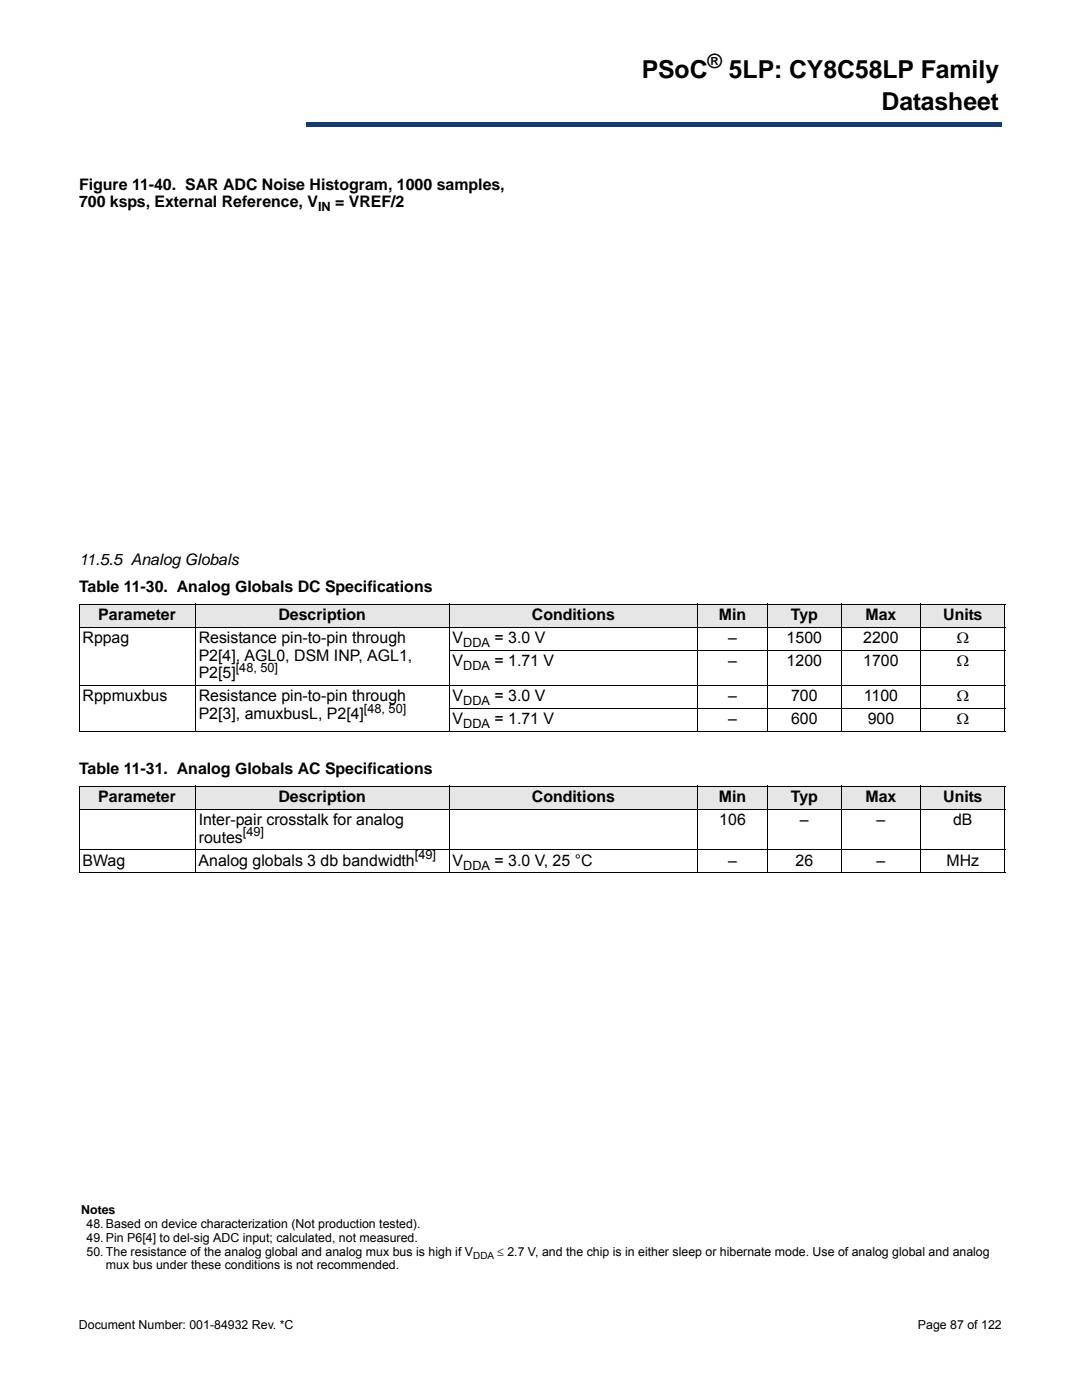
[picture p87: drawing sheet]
<svg xmlns="http://www.w3.org/2000/svg" width="216mm" height="279mm" viewBox="0 0 216 279" stroke-linecap="round" stroke-linejoin="round" font-family="sans-serif">
<defs><g id="words">
<g font-size="4.9">
<text x="128" y="15.5">PSoC</text>
<text x="145.4" y="15.5">5LP: CY8C58LP Family</text>
<text x="175.9" y="21.9">Datasheet</text>
</g>
<text font-size="3.9" x="141.2" y="13.5">®</text>
<g font-size="3.2">
<text x="15.8" y="37.9">Figure 11-40. SAR ADC Noise Histogram, 1000 samples,</text>
<text x="15.8" y="41.4">700 ksps, External Reference, V</text>
<text x="66.9" y="41.4">= VREF/2</text>
<text x="15.8" y="112.8">11.5.5 Analog Globals</text>
<text x="15.8" y="118.1">Table 11-30. Analog Globals DC Specifications</text>
<text x="19.6" y="123.7">Parameter</text>
<text x="55.6" y="123.7">Description</text>
<text x="106.2" y="123.7">Conditions</text>
<text x="143.4" y="123.7">Min</text>
<text x="157.8" y="123.7">Typ</text>
<text x="172.7" y="123.7">Max</text>
<text x="188.2" y="123.7">Units</text>
<text x="16.5" y="128.3">Rppag</text>
<text x="39.6" y="128.3">Resistance pin-to-pin through</text>
<text x="39.6" y="131.8">P2[4], AGL0, DSM INP, AGL1,</text>
<text x="90.3" y="128.3">V</text>
<text x="98.7" y="128.3">= 3.0 V</text>
<text x="145.3" y="128.3">–</text>
<text x="157" y="128.3">1500</text>
<text x="172.3" y="128.3">2200</text>
<text x="190.9" y="128.3">Ω</text>
<text x="39.6" y="135.4">P2[5]</text>
<text x="90.3" y="132.9">V</text>
<text x="98.7" y="132.9">= 1.71 V</text>
<text x="145.3" y="132.9">–</text>
<text x="157" y="132.9">1200</text>
<text x="172.3" y="132.9">1700</text>
<text x="190.9" y="132.9">Ω</text>
<text x="16.5" y="140">Rppmuxbus</text>
<text x="39.6" y="140">Resistance pin-to-pin through</text>
<text x="39.6" y="143.5">P2[3], amuxbusL, P2[4]</text>
<text x="90.3" y="140">V</text>
<text x="98.7" y="140">= 3.0 V</text>
<text x="145.3" y="140">–</text>
<text x="157.9" y="140">700</text>
<text x="172.4" y="140">1100</text>
<text x="190.9" y="140">Ω</text>
<text x="90.3" y="144.5">V</text>
<text x="98.7" y="144.5">= 1.71 V</text>
<text x="145.3" y="144.5">–</text>
<text x="157.9" y="144.5">600</text>
<text x="173.1" y="144.5">900</text>
<text x="190.9" y="144.5">Ω</text>
<text x="15.8" y="154.4">Table 11-31. Analog Globals AC Specifications</text>
<text x="19.6" y="160.1">Parameter</text>
<text x="55.6" y="160.1">Description</text>
<text x="106.2" y="160.1">Conditions</text>
<text x="143.4" y="160.1">Min</text>
<text x="157.8" y="160.1">Typ</text>
<text x="172.7" y="160.1">Max</text>
<text x="188.2" y="160.1">Units</text>
<text x="39.6" y="164.7">Inter-pair crosstalk for analog</text>
<text x="143.5" y="164.7">106</text>
<text x="159.6" y="164.7">–</text>
<text x="174.9" y="164.7">–</text>
<text x="190.2" y="164.7">dB</text>
<text x="16.5" y="172.8">BWag</text>
<text x="39.6" y="172.8">Analog globals 3 db bandwidth</text>
<text x="39.6" y="168.2">routes</text>
<text x="90.3" y="172.8">V</text>
<text x="98.7" y="172.8">= 3.0 V, 25 °C</text>
<text x="145.3" y="172.8">–</text>
<text x="158.7" y="172.8">26</text>
<text x="174.9" y="172.8">–</text>
<text x="188.9" y="172.8">MHz</text>
</g>
<g font-size="2.5">
<text x="63.5" y="42.2">IN</text>
<text x="92.4" y="129.1">DDA</text>
<text x="47.1" y="134.1">[48, 50]</text>
<text x="92.4" y="133.7">DDA</text>
<text x="72.6" y="142.2">[48, 50]</text>
<text x="92.4" y="140.7">DDA</text>
<text x="92.4" y="145.3">DDA</text>
<text x="48.5" y="166.9">[49]</text>
<text x="82.8" y="171.5">[49]</text>
<text x="92.4" y="173.6">DDA</text>
<text x="16.2" y="242.2">Notes</text>
<text x="17.3" y="245">48. Based on device characterization (Not production tested).</text>
<text x="17.3" y="247.9">49. Pin P6[4] to del-sig ADC input; calculated, not measured.</text>
<text x="17.3" y="250.7">50. The resistance of the analog global and analog mux bus is high if V</text>
<text x="99.2" y="250.7">≤ 2.7 V, and the chip is in either sleep or hibernate mode. Use of analog global and analog</text>
<text x="21.1" y="253.2">mux bus under these conditions is not recommended.</text>
<text x="15.7" y="265.2">Document Number: 001-84932 Rev. *C</text>
<text x="183.2" y="265.2">Page 87 of 122</text>
</g>
<text font-size="2" x="94.4" y="251.3">DDA</text>
</g></defs>
<path d="M61 24.4h138.8v.9h-138.8z" fill="#163b71"/>
<path d="M61 24.4h138.9" fill="none" stroke="#163b71" stroke-width=".2"/>
<path d="M199.7 24.4h.2v1h-.2z" fill="#163b71"/>
<path d="M61 25.3h138.8" fill="none" stroke="#163b71" stroke-width=".2"/>
<path d="M61 24.3h.1v1h-.1z" fill="#163b71"/>
<g fill="#fff">
<path d="M15.8 8.6h45.2v18h-45.2z"/>
<path d="M15.8 44.6h87.6v62.4h-87.6z"/>
</g>
<g fill="#e6e6e6">
<path d="M15.8 120.5h23.1v4.6h-23.1z"/>
<path d="M38.9 120.5h50.7v4.6h-50.7z"/>
<path d="M89.6 120.5h49.6v4.6h-49.6z"/>
<path d="M139.2 120.5h13.9v4.6h-13.9z"/>
<path d="M153.1 120.5h14.8v4.6h-14.8z"/>
<path d="M167.9 120.5h15.8v4.6h-15.8z"/>
<path d="M183.7 120.5h16.8v4.6h-16.8z"/>
<path d="M15.8 156.9h23.1v4.6h-23.1z"/>
<path d="M38.9 156.9h50.7v4.6h-50.7z"/>
<path d="M89.6 156.9h49.6v4.6h-49.6z"/>
<path d="M139.2 156.9h13.9v4.6h-13.9z"/>
<path d="M153.1 156.9h14.8v4.6h-14.8z"/>
<path d="M167.9 156.9h15.8v4.6h-15.8z"/>
<path d="M183.7 156.9h16.8v4.6h-16.8z"/>
</g>
<g fill="none" stroke="#000" stroke-width=".2">
<path d="M15.7 120.5h184.9M15.7 125.1h184.9M15.7 136.8h184.9M15.8 120.6v25.3M38.9 120.5v25.5M89.5 129.7h111.1M89.6 120.5v25.5M139.2 120.5v25.5M153.1 120.5v25.5M167.9 120.5v25.5M183.7 120.5v25.5M200.5 120.6v25.3"/>
<path d="M15.7 145.9h184.9M15.7 156.9h184.9M15.8 157v17.1M38.9 156.8v17.5M89.5 141.4h111.1M89.6 156.8v17.5M139.2 156.8v17.5M153.1 156.8v17.5M167.9 156.8v17.5M183.7 156.8v17.5M200.5 157v17.1M15.7 161.5h184.9"/>
<path d="M15.7 169.6h184.9M15.7 174.2h184.9"/>
</g>
<use href="#words"/>
</svg>
